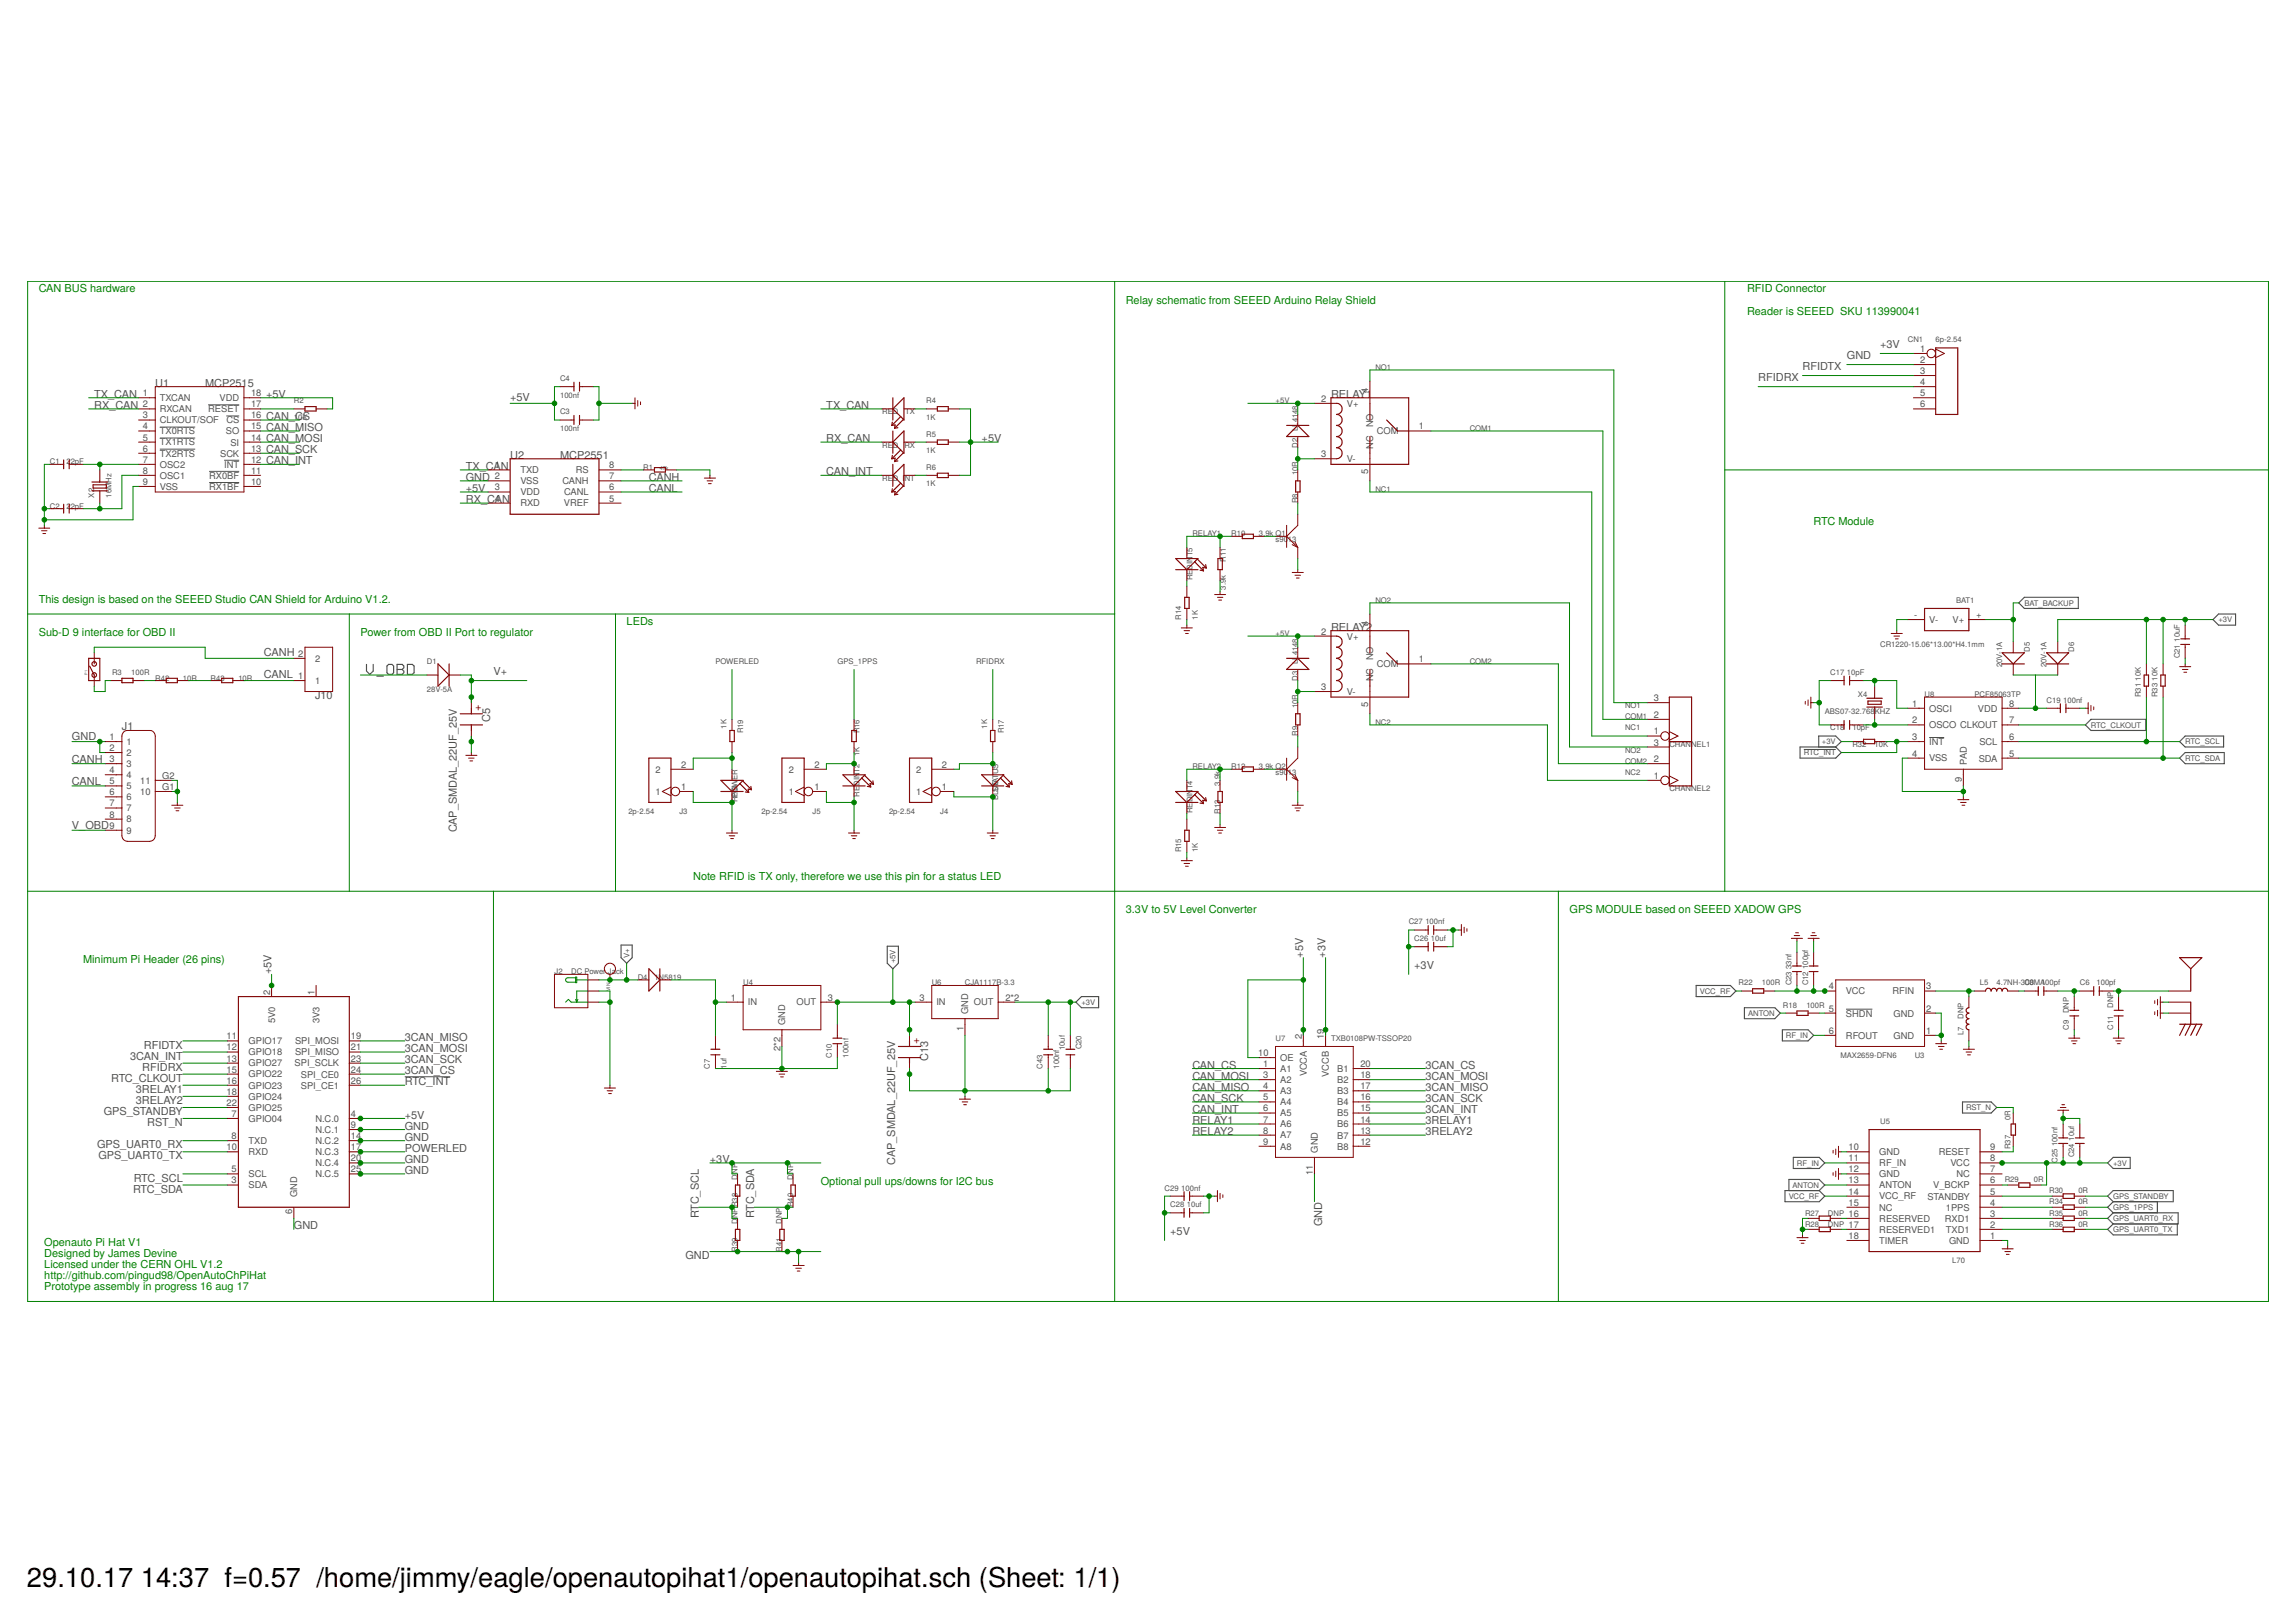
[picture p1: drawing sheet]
<svg xmlns="http://www.w3.org/2000/svg" width="297mm" height="210mm" viewBox="0 0 297 210" stroke-linecap="round" stroke-linejoin="round" font-family="sans-serif">
<defs><g id="words">
<g font-size="3.5">
<text x="3.5" y="205.4">29.10.17</text>
<text x="18.2" y="205.4">14:37 f=0.57 /home/jimmy/eagle/openautopihat1/openautopihat.sch (Sheet: 1/1)</text>
</g>
<g font-size="1.4" fill="#008000">
<text x="5" y="37.8">CAN BUS hardware</text>
<text x="145.7" y="39.3">Relay schematic from SEEED Arduino Relay Shield</text>
<text x="226" y="37.8">RFID Connector</text>
<text x="226" y="40.7">Reader is SEEED SKU 113990041</text>
<text x="234.6" y="68">RTC Module</text>
<text x="5" y="82.3">Sub-D 9 interface for OBD II</text>
<text x="5" y="78">This design is based on the SEEED Studio CAN Shield for Arduino V1.2.</text>
<text x="46.6" y="82.3">Power from OBD II Port to regulator</text>
<text x="81.1" y="80.9">LEDs</text>
<text x="89.7" y="113.9">Note RFID is TX only, therefore we use this pin for a status LED</text>
<text x="145.7" y="118.2">3.3V to 5V Level Converter</text>
<text x="203.1" y="118.2">GPS MODULE based on SEEED XADOW GPS</text>
<text x="10.7" y="124.7">Minimum Pi Header (26 pins)</text>
<text x="106.2" y="153.4">Optional pull ups/downs for I2C bus</text>
<text x="5.7" y="161.2">Openauto Pi Hat V1</text>
<text x="5.7" y="162.7">Designed by James Devine</text>
<text x="5.7" y="164.1">Licensed under the CERN OHL V1.2</text>
<text x="5.7" y="165.6">http://github.com/pingud98/OpenAutoChPiHat</text>
<text x="5.7" y="167">Prototype assembly in progress 16 aug 17</text>
</g>
<g font-size="1.4" fill="#505050">
<text x="233.2" y="47.9">RFIDTX</text>
<text x="238.9" y="46.5">GND</text>
<text x="243.2" y="45">+3V</text>
<text x="12.2" y="51.5">TX_CAN</text>
<text x="12.2" y="52.9">RX_CAN</text>
<text x="20.1" y="50">U1</text>
<text x="26.5" y="50">MCP2515</text>
<text x="34.4" y="51.5">+5V</text>
<text x="66" y="51.9">+5V</text>
<text x="106.9" y="52.9">TX_CAN</text>
<text x="172.2" y="51.5">RELAY1</text>
<text x="227.5" y="49.3">RFIDRX</text>
<text x="34.4" y="54.3">CAN_CS</text>
<text x="34.4" y="57.2">CAN_MOSI</text>
<text x="34.4" y="55.8">CAN_MISO</text>
<text x="34.4" y="58.7">CAN_SCK</text>
<text x="66" y="59.4">U2</text>
<text x="72.5" y="59.4">MCP2551</text>
<text x="106.9" y="57.2">RX_CAN</text>
<text x="127" y="57.2">+5V</text>
<text x="34.4" y="60.1">CAN_INT</text>
<text x="60.3" y="62.2">GND</text>
<text x="60.3" y="60.8">TX_CAN</text>
<text x="60.3" y="65.1">RX_CAN</text>
<text x="60.3" y="63.7">+5V</text>
<text x="83.9" y="62.2">CANH</text>
<text x="83.9" y="63.7">CANL</text>
<text x="106.9" y="61.5">CAN_INT</text>
<text x="172.2" y="81.6">RELAY2</text>
<text x="34.1" y="84.9">CANH</text>
<text x="34.1" y="87.8">CANL</text>
<text x="63.8" y="87.3">V+</text>
<text x="9.3" y="95.8">GND</text>
<text x="15.8" y="94.5">J1</text>
<text x="40.8" y="90.5">J10</text>
<text x="63.4" y="93.5" transform="rotate(-90 63.4 93.5)">C5</text>
<text x="9.3" y="98.7">CANH</text>
<text x="9.3" y="101.6">CANL</text>
<text x="9.3" y="107.3">V_OBD</text>
<text x="59.1" y="107.7" transform="rotate(-90 59.1 107.7)">CAP_SMDAL_22UF_25V</text>
<text x="168.6" y="123.9" transform="rotate(-90 168.6 123.9)">+5V</text>
<text x="171.5" y="123.9" transform="rotate(-90 171.5 123.9)">+3V</text>
<text x="183" y="125.4">+3V</text>
<text x="35.1" y="126.1" transform="rotate(-90 35.1 126.1)">+5V</text>
<text x="16.8" y="137.1">3CAN_INT</text>
<text x="18.6" y="135.7">RFIDTX</text>
<text x="52.4" y="136.1">3CAN_MOSI</text>
<text x="52.4" y="134.7">3CAN_MISO</text>
<text x="52.4" y="137.6">3CAN_SCK</text>
<text x="120.1" y="137.3" transform="rotate(-90 120.1 137.3)">C13</text>
<text x="14.4" y="140">RTC_CLKOUT</text>
<text x="17.6" y="141.4">3RELAY1</text>
<text x="17.6" y="142.9">3RELAY2</text>
<text x="18.4" y="138.6">RFIDRX</text>
<text x="52.4" y="140.4">RTC_INT</text>
<text x="52.4" y="139">3CAN_CS</text>
<text x="154.3" y="138.3">CAN_CS</text>
<text x="154.3" y="139.7">CAN_MOSI</text>
<text x="154.3" y="141.2">CAN_MISO</text>
<text x="154.3" y="142.6">CAN_SCK</text>
<text x="184.4" y="138.3">3CAN_CS</text>
<text x="184.4" y="139.7">3CAN_MOSI</text>
<text x="184.4" y="141.2">3CAN_MISO</text>
<text x="184.4" y="142.6">3CAN_SCK</text>
<text x="12.6" y="148.6">GPS_UART0_RX</text>
<text x="13.4" y="144.3">GPS_STANDBY</text>
<text x="19.1" y="145.7">RST_N</text>
<text x="52.4" y="146.2">GND</text>
<text x="52.4" y="147.6">GND</text>
<text x="52.4" y="144.7">+5V</text>
<text x="52.4" y="149.1">POWERLED</text>
<text x="154.3" y="144">CAN_INT</text>
<text x="154.3" y="145.5">RELAY1</text>
<text x="154.3" y="146.9">RELAY2</text>
<text x="184.4" y="144">3CAN_INT</text>
<text x="184.4" y="145.5">3RELAY1</text>
<text x="184.4" y="146.9">3RELAY2</text>
<text x="12.7" y="150">GPS_UART0_TX</text>
<text x="17.2" y="154.4">RTC_SDA</text>
<text x="17.3" y="152.9">RTC_SCL</text>
<text x="52.4" y="150.5">GND</text>
<text x="52.4" y="151.9">GND</text>
<text x="91.8" y="150.5">+3V</text>
<text x="115.8" y="150.8" transform="rotate(-90 115.8 150.8)">CAP_SMDAL_22UF_25V</text>
<text x="38" y="159.1">GND</text>
<text x="90.4" y="157.7" transform="rotate(-90 90.4 157.7)">RTC_SCL</text>
<text x="97.6" y="157.7" transform="rotate(-90 97.6 157.7)">RTC_SDA</text>
<text x="151.4" y="159.8">+5V</text>
<text x="171" y="158.7" transform="rotate(-90 171 158.7)">GND</text>
<text x="88.7" y="163">GND</text>
</g>
<g font-size="1.4" fill="#800000">
<text x="62.3" y="92" transform="rotate(-90 62.3 92)">+</text>
<text x="118.9" y="135.1" transform="rotate(-90 118.9 135.1)">+</text>
</g>
<g font-size="1.2" fill="#505050">
<text x="248.4" y="45.5">1</text>
<text x="248.4" y="47">2</text>
<text x="18.5" y="51.3">1</text>
<text x="18.5" y="52.7">2</text>
<text x="20.7" y="51.9">TXCAN</text>
<text x="20.7" y="53.3">RXCAN</text>
<text x="26.9" y="53.3">RESET</text>
<text x="28.4" y="51.9">VDD</text>
<text x="32.5" y="52.7">17</text>
<text x="32.5" y="51.3">18</text>
<text x="170.9" y="52">2</text>
<text x="174.2" y="52.6">V+</text>
<text x="177" y="50.9" transform="rotate(-90 177 50.9)">4</text>
<text x="248.4" y="48.4">3</text>
<text x="248.4" y="49.8">4</text>
<text x="248.4" y="51.3">5</text>
<text x="248.4" y="52.7">6</text>
<text x="18.5" y="54.1">3</text>
<text x="18.5" y="55.6">4</text>
<text x="18.5" y="57">5</text>
<text x="18.5" y="58.4">6</text>
<text x="18.5" y="59.9">7</text>
<text x="20.7" y="54.8">CLKOUT/SOF</text>
<text x="20.7" y="56.2">TX0RTS</text>
<text x="20.7" y="57.6">TX1RTS</text>
<text x="20.7" y="59.1">TX2RTS</text>
<text x="28.5" y="59.1">SCK</text>
<text x="29.2" y="56.2">SO</text>
<text x="29.3" y="54.8">CS</text>
<text x="29.8" y="57.7">SI</text>
<text x="32.5" y="59.9">12</text>
<text x="32.5" y="58.4">13</text>
<text x="32.5" y="57">14</text>
<text x="32.5" y="55.6">15</text>
<text x="32.5" y="54.1">16</text>
<text x="170.9" y="59.2">3</text>
<text x="174.2" y="59.8">V-</text>
<text x="177.7" y="58" transform="rotate(-90 177.7 58)">NC</text>
<text x="177.7" y="55.3" transform="rotate(-90 177.7 55.3)">NO</text>
<text x="178.1" y="56.2">COM</text>
<text x="183.6" y="55.6">1</text>
<text x="18.5" y="61.3">8</text>
<text x="18.5" y="62.8">9</text>
<text x="20.7" y="60.5">OSC2</text>
<text x="20.7" y="62">OSC1</text>
<text x="20.7" y="63.4">VSS</text>
<text x="27.1" y="63.4">RX1BF</text>
<text x="27.1" y="62">RX0BF</text>
<text x="29" y="60.5">INT</text>
<text x="32.5" y="62.8">10</text>
<text x="32.5" y="61.3">11</text>
<text x="64" y="60.6">1</text>
<text x="64" y="62">2</text>
<text x="64" y="63.5">3</text>
<text x="64" y="64.9">4</text>
<text x="67.3" y="61.2">TXD</text>
<text x="67.3" y="62.7">VSS</text>
<text x="67.3" y="64.1">VDD</text>
<text x="67.3" y="65.5">RXD</text>
<text x="72.8" y="62.7">CANH</text>
<text x="72.9" y="65.5">VREF</text>
<text x="73" y="64.1">CANL</text>
<text x="74.5" y="61.2">RS</text>
<text x="78.8" y="64.9">5</text>
<text x="78.8" y="63.5">6</text>
<text x="78.8" y="62">7</text>
<text x="78.8" y="60.6">8</text>
<text x="177" y="61.4" transform="rotate(-90 177 61.4)">5</text>
<text x="170.9" y="82.1">2</text>
<text x="174.2" y="82.8">V+</text>
<text x="177" y="81" transform="rotate(-90 177 81)">4</text>
<text x="247.7" y="80">-</text>
<text x="249.6" y="80.6">V-</text>
<text x="252.6" y="80.6">V+</text>
<text x="255.6" y="80">+</text>
<text x="38.6" y="87.9">1</text>
<text x="38.6" y="85">2</text>
<text x="40.8" y="88.5">1</text>
<text x="40.8" y="85.6">2</text>
<text x="170.9" y="89.3">3</text>
<text x="174.2" y="89.9">V-</text>
<text x="177.7" y="88.2" transform="rotate(-90 177.7 88.2)">NC</text>
<text x="177.7" y="85.4" transform="rotate(-90 177.7 85.4)">NO</text>
<text x="178.1" y="86.4">COM</text>
<text x="183.6" y="85.7">1</text>
<text x="14.2" y="95.8">1</text>
<text x="177" y="91.5" transform="rotate(-90 177 91.5)">5</text>
<text x="214" y="95">1</text>
<text x="214" y="92.9">2</text>
<text x="214" y="90.7">3</text>
<text x="247.4" y="91.5">1</text>
<text x="247.4" y="93.6">2</text>
<text x="247.4" y="95.8">3</text>
<text x="249.6" y="92.1">OSCI</text>
<text x="249.6" y="94.2">OSCO CLKOUT</text>
<text x="255.9" y="92.1">VDD</text>
<text x="259.9" y="95.8">6</text>
<text x="259.9" y="93.6">7</text>
<text x="259.9" y="91.5">8</text>
<text x="14.2" y="97.2">2</text>
<text x="14.2" y="98.6">3</text>
<text x="14.2" y="100.1">4</text>
<text x="14.2" y="101.5">5</text>
<text x="16.4" y="96.4">1</text>
<text x="16.4" y="97.8">2</text>
<text x="16.4" y="99.3">3</text>
<text x="16.4" y="100.7">4</text>
<text x="18.1" y="101.4">11</text>
<text x="21" y="100.8">G2</text>
<text x="84.8" y="100">2</text>
<text x="88.1" y="99.3">2</text>
<text x="102" y="100">2</text>
<text x="105.4" y="99.3">2</text>
<text x="118.5" y="100">2</text>
<text x="121.9" y="99.3">2</text>
<text x="214" y="100.8">1</text>
<text x="214" y="98.6">2</text>
<text x="214" y="96.5">3</text>
<text x="247.4" y="97.9">4</text>
<text x="249.6" y="96.4">INT</text>
<text x="249.6" y="98.5">VSS</text>
<text x="253.8" y="101.1" transform="rotate(-90 253.8 101.1)">9</text>
<text x="254.4" y="98.9" transform="rotate(-90 254.4 98.9)">PAD</text>
<text x="256" y="98.5">SDA</text>
<text x="256.1" y="96.4">SCL</text>
<text x="259.9" y="97.9">5</text>
<text x="14.2" y="102.9">6</text>
<text x="14.2" y="104.4">7</text>
<text x="14.2" y="105.8">8</text>
<text x="14.2" y="107.2">9</text>
<text x="16.4" y="102.1">5</text>
<text x="16.4" y="103.6">6</text>
<text x="16.4" y="105">7</text>
<text x="16.4" y="106.4">8</text>
<text x="16.4" y="107.9">9</text>
<text x="18.1" y="102.9">10</text>
<text x="21" y="102.2">G1</text>
<text x="84.8" y="102.9">1</text>
<text x="88.1" y="102.2">1</text>
<text x="102" y="102.9">1</text>
<text x="105.4" y="102.2">1</text>
<text x="118.5" y="102.9">1</text>
<text x="121.9" y="102.2">1</text>
<text x="34.9" y="128.8" transform="rotate(-90 34.9 128.8)">2</text>
<text x="40.7" y="128.8" transform="rotate(-90 40.7 128.8)">1</text>
<text x="94.5" y="129.5">1</text>
<text x="96.7" y="130.1">IN</text>
<text x="103" y="130.1">OUT</text>
<text x="107.1" y="129.5">3</text>
<text x="118.9" y="129.5">3</text>
<text x="121.1" y="130.1">IN</text>
<text x="125.3" y="131.2" transform="rotate(-90 125.3 131.2)">GND</text>
<text x="126" y="130.1">OUT</text>
<text x="130.1" y="129.5">2*2</text>
<text x="236.6" y="128">4</text>
<text x="236.6" y="130.9">5</text>
<text x="238.8" y="128.7">VCC</text>
<text x="238.8" y="131.5">SHDN</text>
<text x="244.8" y="128.7">RFIN</text>
<text x="245" y="131.6">GND</text>
<text x="249.2" y="130.9">2</text>
<text x="249.2" y="128">3</text>
<text x="29.3" y="134.5">11</text>
<text x="29.3" y="135.9">12</text>
<text x="29.3" y="137.4">13</text>
<text x="32.2" y="135.1">GPIO17</text>
<text x="32.2" y="136.6">GPIO18</text>
<text x="35.6" y="132.4" transform="rotate(-90 35.6 132.4)">5V0</text>
<text x="38.2" y="135.1">SPI_MOSI</text>
<text x="38.2" y="136.6">SPI_MISO</text>
<text x="41.3" y="132.4" transform="rotate(-90 41.3 132.4)">3V3</text>
<text x="45.4" y="134.5">19</text>
<text x="45.4" y="135.9">21</text>
<text x="45.4" y="137.4">23</text>
<text x="101" y="136" transform="rotate(-90 101 136)">2*2</text>
<text x="101.6" y="132.7" transform="rotate(-90 101.6 132.7)">GND</text>
<text x="124.6" y="133.4" transform="rotate(-90 124.6 133.4)">1</text>
<text x="162.8" y="136.7">10</text>
<text x="165.6" y="137.3">OE</text>
<text x="168.4" y="134.5" transform="rotate(-90 168.4 134.5)">2</text>
<text x="171.3" y="134.5" transform="rotate(-90 171.3 134.5)">19</text>
<text x="236.6" y="133.8">6</text>
<text x="238.8" y="134.4">RFOUT</text>
<text x="245" y="134.4">GND</text>
<text x="249.2" y="133.8">1</text>
<text x="29.3" y="138.8">15</text>
<text x="29.3" y="140.2">16</text>
<text x="29.3" y="141.7">18</text>
<text x="29.3" y="143.1">22</text>
<text x="32.2" y="138">GPIO27</text>
<text x="32.2" y="139.4">GPIO22</text>
<text x="32.2" y="140.9">GPIO23</text>
<text x="32.2" y="142.3">GPIO24</text>
<text x="32.2" y="143.7">GPIO25</text>
<text x="38.1" y="138">SPI_SCLK</text>
<text x="38.9" y="139.4">SPI_CE0</text>
<text x="38.9" y="140.9">SPI_CE1</text>
<text x="45.4" y="138.8">24</text>
<text x="45.4" y="140.2">26</text>
<text x="163.4" y="138.1">1</text>
<text x="163.4" y="139.5">3</text>
<text x="163.4" y="141">4</text>
<text x="163.4" y="142.4">5</text>
<text x="163.4" y="143.8">6</text>
<text x="165.6" y="138.7">A1</text>
<text x="165.6" y="140.2">A2</text>
<text x="165.6" y="141.6">A3</text>
<text x="165.6" y="143">A4</text>
<text x="169.1" y="139.3" transform="rotate(-90 169.1 139.3)">VCCA</text>
<text x="171.9" y="139.3" transform="rotate(-90 171.9 139.3)">VCCB</text>
<text x="173" y="143">B4</text>
<text x="173" y="141.6">B3</text>
<text x="173" y="140.2">B2</text>
<text x="173" y="138.7">B1</text>
<text x="176" y="143.8">15</text>
<text x="176" y="142.4">16</text>
<text x="176" y="141">17</text>
<text x="176" y="139.5">18</text>
<text x="176" y="138.1">20</text>
<text x="29.3" y="148.9">10</text>
<text x="30" y="144.5">7</text>
<text x="30" y="147.4">8</text>
<text x="32.2" y="145.2">GPIO04</text>
<text x="32.2" y="148">TXD</text>
<text x="32.2" y="149.5">RXD</text>
<text x="40.8" y="145.2">N.C.0</text>
<text x="40.8" y="146.6">N.C.1</text>
<text x="40.8" y="148.1">N.C.2</text>
<text x="40.8" y="149.5">N.C.3</text>
<text x="45.4" y="144.5">4</text>
<text x="45.4" y="146">9</text>
<text x="45.4" y="147.4">14</text>
<text x="45.4" y="148.9">17</text>
<text x="163.4" y="145.3">7</text>
<text x="163.4" y="146.7">8</text>
<text x="163.4" y="148.1">9</text>
<text x="165.6" y="144.5">A5</text>
<text x="165.6" y="145.9">A6</text>
<text x="165.6" y="147.3">A7</text>
<text x="165.6" y="148.8">A8</text>
<text x="170.5" y="149.2" transform="rotate(-90 170.5 149.2)">GND</text>
<text x="173" y="148.8">B8</text>
<text x="173" y="147.3">B7</text>
<text x="173" y="145.9">B6</text>
<text x="173" y="144.5">B5</text>
<text x="176" y="148.1">12</text>
<text x="176" y="146.7">13</text>
<text x="176" y="145.3">14</text>
<text x="239.2" y="148.9">10</text>
<text x="243.1" y="149.5">GND</text>
<text x="250.8" y="149.5">RESET</text>
<text x="257.5" y="148.9">9</text>
<text x="30" y="153.2">3</text>
<text x="30" y="151.7">5</text>
<text x="32.2" y="153.8">SDA</text>
<text x="32.2" y="152.4">SCL</text>
<text x="38.4" y="154.9" transform="rotate(-90 38.4 154.9)">GND</text>
<text x="40.8" y="150.9">N.C.4</text>
<text x="40.8" y="152.4">N.C.5</text>
<text x="45.4" y="150.3">20</text>
<text x="45.4" y="151.7">25</text>
<text x="169.8" y="152" transform="rotate(-90 169.8 152)">11</text>
<text x="239.2" y="154.6">14</text>
<text x="239.2" y="150.3">11</text>
<text x="239.2" y="151.7">12</text>
<text x="239.2" y="153.2">13</text>
<text x="243.1" y="155.2">VCC_RF</text>
<text x="243.1" y="150.9">RF_IN</text>
<text x="243.1" y="152.4">GND</text>
<text x="243.1" y="153.8">ANTON</text>
<text x="249.4" y="155.2">STANDBY</text>
<text x="250.1" y="153.8">V_BCKP</text>
<text x="252.3" y="150.9">VCC</text>
<text x="253.1" y="152.4">NC</text>
<text x="257.5" y="150.3">8</text>
<text x="257.5" y="153.2">6</text>
<text x="257.5" y="154.6">5</text>
<text x="257.5" y="151.7">7</text>
<text x="37.8" y="157.1" transform="rotate(-90 37.8 157.1)">6</text>
<text x="239.2" y="160.3">18</text>
<text x="239.2" y="157.5">16</text>
<text x="239.2" y="158.9">17</text>
<text x="239.2" y="156">15</text>
<text x="243.1" y="161">TIMER</text>
<text x="243.1" y="158.1">RESERVED</text>
<text x="243.1" y="159.5">RESERVED1</text>
<text x="243.1" y="156.7">NC</text>
<text x="251.6" y="158.1">RXD1</text>
<text x="251.7" y="159.5">TXD1</text>
<text x="251.7" y="156.7">1PPS</text>
<text x="252.1" y="161">GND</text>
<text x="257.5" y="160.3">1</text>
<text x="257.5" y="158.9">2</text>
<text x="257.5" y="157.5">3</text>
<text x="257.5" y="156">4</text>
</g>
<g font-size="1" fill="#505050">
<text x="177.9" y="47.9">NO1</text>
<text x="246.8" y="44.3">CN1</text>
<text x="250.4" y="44.3">6p-2.54</text>
<text x="38" y="52.2">R2</text>
<text x="72.5" y="51.5">100nf</text>
<text x="72.5" y="53.6">C3</text>
<text x="72.5" y="49.3">C4</text>
<text x="114.1" y="53.6">RE</text>
<text x="115.5" y="53.6">D</text>
<text x="117.1" y="53.6">TX</text>
<text x="119.8" y="52.2">R4</text>
<text x="165" y="52.2">+5V</text>
<text x="38" y="54.3">10K</text>
<text x="72.5" y="55.8">100nf</text>
<text x="114.1" y="57.9">RE</text>
<text x="115.5" y="57.9">D</text>
<text x="117" y="57.9">RX</text>
<text x="119.8" y="54.3">1K</text>
<text x="119.8" y="58.7">1K</text>
<text x="119.8" y="56.5">R5</text>
<text x="167.9" y="57.9" transform="rotate(-90 167.9 57.9)">D2</text>
<text x="167.9" y="55.8" transform="rotate(-90 167.9 55.8)">LL4148</text>
<text x="190.1" y="55.8">COM1</text>
<text x="6.4" y="60.1">C1</text>
<text x="6.4" y="65.8">C2</text>
<text x="8.6" y="60.1">22pF</text>
<text x="8.6" y="65.8">22pF</text>
<text x="12.2" y="64.4" transform="rotate(-90 12.2 64.4)">X2</text>
<text x="14.4" y="64.4" transform="rotate(-90 14.4 64.4)">16MHz</text>
<text x="83.2" y="60.8">R1</text>
<text x="114.1" y="62.2">RE</text>
<text x="115.5" y="62.2">D I</text>
<text x="117.1" y="62.2">NT</text>
<text x="119.8" y="63">1K</text>
<text x="119.8" y="60.8">R6</text>
<text x="167.9" y="65.1" transform="rotate(-90 167.9 65.1)">R8</text>
<text x="167.9" y="61.5" transform="rotate(-90 167.9 61.5)">10R</text>
<text x="177.9" y="63.7">NC1</text>
<text x="154.3" y="69.4">RELAY1</text>
<text x="159.3" y="69.4">R10</text>
<text x="162.9" y="69.4">3.9k Q1</text>
<text x="165" y="70.1">s9013</text>
<text x="154.3" y="75.1" transform="rotate(-90 154.3 75.1)">RE</text>
<text x="154.3" y="73.7" transform="rotate(-90 154.3 73.7)">DIN</text>
<text x="154.3" y="72" transform="rotate(-90 154.3 72)">T5</text>
<text x="158.6" y="76.3" transform="rotate(-90 158.6 76.3)">3.9k</text>
<text x="158.6" y="72.7" transform="rotate(-90 158.6 72.7)">R11</text>
<text x="152.8" y="80.2" transform="rotate(-90 152.8 80.2)">R14</text>
<text x="155" y="80.2" transform="rotate(-90 155 80.2)">1K</text>
<text x="165" y="82.3">+5V</text>
<text x="177.9" y="78">NO2</text>
<text x="243.2" y="83.8">CR1220-15.06*13.00*H4.1mm</text>
<text x="253.1" y="78">BAT1</text>
<text x="261.9" y="78.4">BAT_BACKUP</text>
<text x="282" y="83" transform="rotate(-90 282 83)">10uF</text>
<text x="287" y="80.5">+3V</text>
<text x="14.5" y="87.4">R3</text>
<text x="17" y="87.4">100R</text>
<text x="20.1" y="88.1">R42</text>
<text x="23.7" y="88.1">10R</text>
<text x="27.3" y="88.1">R43</text>
<text x="30.8" y="88.1">10R</text>
<text x="55.2" y="89.5">28V-5A</text>
<text x="55.2" y="85.9">D1</text>
<text x="92.6" y="85.9">POWERLED</text>
<text x="108.3" y="85.9">GPS_1PPS</text>
<text x="126.3" y="85.9">RFIDRX</text>
<text x="167.9" y="88.1" transform="rotate(-90 167.9 88.1)">D3</text>
<text x="167.9" y="85.9" transform="rotate(-90 167.9 85.9)">LL4148</text>
<text x="190.1" y="85.9">COM2</text>
<text x="236.8" y="87.3">C17</text>
<text x="238.9" y="87.3">10pF</text>
<text x="259" y="86.3" transform="rotate(-90 259 86.3)">2</text>
<text x="259" y="85.8" transform="rotate(-90 259 85.8)">0V-</text>
<text x="259" y="84.3" transform="rotate(-90 259 84.3)">1A</text>
<text x="262.6" y="84.3" transform="rotate(-90 262.6 84.3)">D5</text>
<text x="264.8" y="86.3" transform="rotate(-90 264.8 86.3)">20V-1A</text>
<text x="268.4" y="84.3" transform="rotate(-90 268.4 84.3)">D6</text>
<text x="277" y="88.1" transform="rotate(-90 277 88.1)">10K</text>
<text x="279.1" y="88.1" transform="rotate(-90 279.1 88.1)">10K</text>
<text x="282" y="85.2" transform="rotate(-90 282 85.2)">C21</text>
<text x="94" y="94.3" transform="rotate(-90 94 94.3)">1K</text>
<text x="96.1" y="94.9" transform="rotate(-90 96.1 94.9)">R19</text>
<text x="111.2" y="94.9" transform="rotate(-90 111.2 94.9)">R16</text>
<text x="127.7" y="94.3" transform="rotate(-90 127.7 94.3)">1K</text>
<text x="129.9" y="94.9" transform="rotate(-90 129.9 94.9)">R17</text>
<text x="167.9" y="95.2" transform="rotate(-90 167.9 95.2)">R9</text>
<text x="167.9" y="91.7" transform="rotate(-90 167.9 91.7)">10R</text>
<text x="177.9" y="93.8">NC2</text>
<text x="210.2" y="93.1">COM1</text>
<text x="210.2" y="91.7">NO1</text>
<text x="210.2" y="94.5">NC1</text>
<text x="236.1" y="92.4">ABS07-32.768KHZ</text>
<text x="236.8" y="94.5">C18</text>
<text x="239.7" y="94.5">10pF</text>
<text x="240.4" y="90.2">X4</text>
<text x="249" y="90.2">U8</text>
<text x="255.4" y="90.2">PCF85063TP</text>
<text x="264.8" y="90.9">C19</text>
<text x="266.9" y="90.9">100nf</text>
<text x="270.5" y="94.2">RTC_CLKOUT</text>
<text x="277" y="90.2" transform="rotate(-90 277 90.2)">R31</text>
<text x="279.1" y="90.2" transform="rotate(-90 279.1 90.2)">R33</text>
<text x="95.4" y="100.9" transform="rotate(-90 95.4 100.9)">ER</text>
<text x="111.2" y="101.7" transform="rotate(-90 111.2 101.7)">DIN</text>
<text x="111.2" y="100" transform="rotate(-90 111.2 100)">T2</text>
<text x="111.2" y="97.9" transform="rotate(-90 111.2 97.9)">1K</text>
<text x="129.1" y="100.2" transform="rotate(-90 129.1 100.2)">US</text>
<text x="154.3" y="99.5">RELAY2</text>
<text x="157.8" y="101.7" transform="rotate(-90 157.8 101.7)">3.9k</text>
<text x="159.3" y="99.5">R12</text>
<text x="162.9" y="99.5">3.9k Q2</text>
<text x="165" y="100.3">s9013</text>
<text x="210.2" y="98.8">COM2</text>
<text x="210.2" y="97.4">NO2</text>
<text x="210.2" y="100.3">NC2</text>
<text x="216" y="96.7">CHANNEL1</text>
<text x="233.4" y="97.8">RTC_INT</text>
<text x="235.7" y="96.3">+3V</text>
<text x="239.7" y="96.7">R32</text>
<text x="242.5" y="96.7">10K</text>
<text x="282.7" y="98.5">RTC_SDA</text>
<text x="282.7" y="96.3">RTC_SCL</text>
<text x="81.3" y="105.3">2p-2.54</text>
<text x="87.9" y="105.3">J3</text>
<text x="95.4" y="103.8" transform="rotate(-90 95.4 103.8)">RPOW</text>
<text x="95.4" y="103.1" transform="rotate(-90 95.4 103.1)">E</text>
<text x="95.4" y="102.4" transform="rotate(-90 95.4 102.4)">D</text>
<text x="98.5" y="105.3">2p-2.54</text>
<text x="105.1" y="105.3">J5</text>
<text x="111.2" y="103.1" transform="rotate(-90 111.2 103.1)">RE</text>
<text x="115" y="105.3">2p-2.54</text>
<text x="121.6" y="105.3">J4</text>
<text x="129.1" y="103.5" transform="rotate(-90 129.1 103.5)">BLSTEAT</text>
<text x="129.1" y="102.4" transform="rotate(-90 129.1 102.4)">U</text>
<text x="154.3" y="105.2" transform="rotate(-90 154.3 105.2)">REDIN</text>
<text x="154.3" y="102.1" transform="rotate(-90 154.3 102.1)">T4</text>
<text x="157.8" y="105.3" transform="rotate(-90 157.8 105.3)">R13</text>
<text x="216" y="102.4">CHANNEL2</text>
<text x="152.8" y="110.3" transform="rotate(-90 152.8 110.3)">R15</text>
<text x="155" y="110.3" transform="rotate(-90 155 110.3)">1K</text>
<text x="182.2" y="119.6">C27</text>
<text x="184.4" y="119.6">100nf</text>
<text x="81.4" y="123.9" transform="rotate(-90 81.4 123.9)">V+</text>
<text x="115.9" y="124.7" transform="rotate(-90 115.9 124.7)">+5V</text>
<text x="183" y="121.8">C26</text>
<text x="185.1" y="121.8">10uf</text>
<text x="231.8" y="125.4" transform="rotate(-90 231.8 125.4)">33nf</text>
<text x="233.9" y="125.4" transform="rotate(-90 233.9 125.4)">100pf</text>
<text x="71.7" y="126.1">J2</text>
<text x="73.9" y="126.1">DC P</text>
<text x="76.2" y="126.1">ower Jack</text>
<text x="82.5" y="126.8">D4</text>
<text x="84.7" y="126.8">1N5819</text>
<text x="96.1" y="127.5">U4</text>
<text x="120.5" y="127.5">U6</text>
<text x="124.8" y="127.5">CJA1117B-3.3</text>
<text x="139.9" y="130">+3V</text>
<text x="219.9" y="128.6">VCC_RF</text>
<text x="224.9" y="127.5">R22</text>
<text x="226.2" y="131.5">ANTON</text>
<text x="228" y="127.5">100R</text>
<text x="230.7" y="130.4">R18</text>
<text x="231.8" y="127.5" transform="rotate(-90 231.8 127.5)">C23</text>
<text x="233.7" y="130.4">100R</text>
<text x="233.9" y="127.5" transform="rotate(-90 233.9 127.5)">C12</text>
<text x="254" y="131.8" transform="rotate(-90 254 131.8)">DNP</text>
<text x="256.2" y="127.5">L5</text>
<text x="258.3" y="127.5">4.7NH-3C8</text>
<text x="262" y="127.5">00MA00pf</text>
<text x="264" y="127.5">1</text>
<text x="267.6" y="131.1" transform="rotate(-90 267.6 131.1)">DNP</text>
<text x="269.1" y="127.5">C6</text>
<text x="271.2" y="127.5">100pf</text>
<text x="273.4" y="130.4" transform="rotate(-90 273.4 130.4)">DNP</text>
<text x="107.6" y="136.9" transform="rotate(-90 107.6 136.9)">C10</text>
<text x="109.8" y="136.9" transform="rotate(-90 109.8 136.9)">100nf</text>
<text x="137.8" y="135.9" transform="rotate(-90 137.8 135.9)">10uf</text>
<text x="139.9" y="135.8" transform="rotate(-90 139.9 135.8)">C20</text>
<text x="165" y="134.7">U7</text>
<text x="172.2" y="134.7">TXB0108PW-TSSOP20</text>
<text x="231" y="134.3">RF_IN</text>
<text x="238.1" y="136.9">MAX2659-DFN6</text>
<text x="247.7" y="136.9">U3</text>
<text x="254" y="134" transform="rotate(-90 254 134)">L7</text>
<text x="267.6" y="133.3" transform="rotate(-90 267.6 133.3)">C9</text>
<text x="273.4" y="133.3" transform="rotate(-90 273.4 133.3)">C11</text>
<text x="91.8" y="138.3" transform="rotate(-90 91.8 138.3)">C7</text>
<text x="94" y="138.3" transform="rotate(-90 94 138.3)">1uf</text>
<text x="134.9" y="138.3" transform="rotate(-90 134.9 138.3)">C43</text>
<text x="137" y="138.3" transform="rotate(-90 137 138.3)">100nf</text>
<text x="254.4" y="143.7">RST_N</text>
<text x="243.2" y="145.5">U5</text>
<text x="260.1" y="148.7" transform="rotate(-90 260.1 148.7)">R37</text>
<text x="260.1" y="144.9" transform="rotate(-90 260.1 144.9)">0R</text>
<text x="266.2" y="148.3" transform="rotate(-90 266.2 148.3)">100nf</text>
<text x="268.4" y="149.8" transform="rotate(-90 268.4 149.8)">C24</text>
<text x="268.4" y="147.6" transform="rotate(-90 268.4 147.6)">10uf</text>
<text x="95.4" y="152.6" transform="rotate(-90 95.4 152.6)">DNP</text>
<text x="102.6" y="152.6" transform="rotate(-90 102.6 152.6)">DNP</text>
<text x="150.7" y="154.1">C29</text>
<text x="152.8" y="154.1">100nf</text>
<text x="231.4" y="155.2">VCC_RF</text>
<text x="231.9" y="153.7">ANTON</text>
<text x="232.5" y="150.8">RF_IN</text>
<text x="259.4" y="153">R29</text>
<text x="263.1" y="153">0R</text>
<text x="265.1" y="154.4">R30</text>
<text x="265.1" y="155.9">R34</text>
<text x="266.2" y="150.5" transform="rotate(-90 266.2 150.5)">C25</text>
<text x="268.9" y="154.4">0R</text>
<text x="268.9" y="155.9">0R</text>
<text x="273.4" y="150.8">+3V</text>
<text x="273.4" y="155.2">GPS_STANDBY</text>
<text x="95.4" y="162" transform="rotate(-90 95.4 162)">R39</text>
<text x="95.4" y="158.4" transform="rotate(-90 95.4 158.4)">DNPR38</text>
<text x="101.2" y="162" transform="rotate(-90 101.2 162)">R41</text>
<text x="101.2" y="158.4" transform="rotate(-90 101.2 158.4)">DNP</text>
<text x="102.6" y="156.2" transform="rotate(-90 102.6 156.2)">R40</text>
<text x="151.4" y="156.2">C28</text>
<text x="153.5" y="156.2">10uf</text>
<text x="233.5" y="157.3">R27</text>
<text x="233.5" y="158.7">R28</text>
<text x="236.5" y="157.3">DNP</text>
<text x="236.5" y="158.7">DNP</text>
<text x="265.1" y="157.3">R35</text>
<text x="265.1" y="158.7">R36</text>
<text x="268.9" y="157.3">0R</text>
<text x="268.9" y="158.7">0R</text>
<text x="273.4" y="158">GPS_UART0_RX</text>
<text x="273.4" y="159.5">GPS_UART0_TX</text>
<text x="273.4" y="156.6">GPS_1PPS</text>
<text x="252.6" y="163.4">L70</text>
</g>
<text font-size=".7" fill="#505050" x="85.4" y="60.8">47k</text>
<text font-size=".6" fill="#505050" x="78.9" y="128.2" transform="rotate(-90 78.9 128.2)">VIN</text>
<text font-size=".5" fill="#505050" x="11.3" y="87.3" transform="rotate(-90 11.3 87.3)">P1</text>
</g></defs>
<path d="M20.7 55.3h4.6M20.7 56.7h4.6M20.7 58.1h4.6M26.9 52.4h4M29 59.6h1.9M29.3 53.8h1.6M27.1 62.4h3.8M27.1 61h3.8M233.4 97h4.1M249.6 95.4h1.9M52.4 139.3h5.9M238.8 130.6h3.4" fill="none" stroke="#505050" stroke-width=".13"/>
<g fill="none" stroke="#505050" stroke-width=".15">
<path d="M261.2 78l.7-.7h7v1.4h-7zM47.4 86v.8l.4 .5 .5-.5v-.8M48.7 87.5h.9M50.3 86h.4l.2 .2v.9l-.2 .2h-.4l-.2-.2v-.9zM51.4 86h.6l.2 .2v.2l-.2 .2 .2 .2v.3l-.2 .2h-.6zM51.4 86.6h.6M52.7 86h.6l.3 .2v.9l-.3 .2h-.6zM232.9 96.7h4.6l.7 .7-.7 .7h-4.6zM235.3 96.7v-1.5h2.2l.7 .8-.7 .7M270.5 93.1h7.1v1.4h-7.1l-.7-.7zM282 98.1l.7-.7h5.1v1.4h-5.1zM282 96l.7-.8h5v1.5h-5z"/>
<path d="M286.3 80.2l.7-.7h2.2v1.4h-2.2zM80.3 122.3h1.5v1.6l-.7 .8-.8-.8zM114.8 122.4h1.4v2.3l-.7 .7-.7-.7zM139.2 129.7l.7-.7h2.2v1.4h-2.2zM219.4 127.5h4.5l.7 .7-.7 .8h-4.5zM225.7 130.4h3.9l.7 .7-.7 .7h-3.9zM230.6 133.3h3.3l.7 .7-.7 .7h-3.3zM230.9 154.1h4.5l.7 .7-.7 .7h-4.5zM231.4 154.1v-1.5h4l.7 .8-.7 .7M232 149.8h3.4l.7 .7-.7 .7h-3.4zM253.9 142.6h3.7l.7 .7-.7 .7h-3.7zM273.4 149.8h2.2v1.4h-2.2l-.7-.7z"/>
<path d="M273.4 157l-.7 .7 .7 .7M273.4 157h8.4v1.4h-8.4M273.4 158.4l-.7 .7 .7 .7h8.3v-1.4M273.4 154.1h7.8v1.4h-7.8l-.7-.7zM273.4 155.5l-.7 .7 .7 .8M279.1 155.5v1.5"/>
</g>
<g fill="none" stroke="#800000" stroke-width=".15">
<path d="M8.2 59.5v1.2M9 59.5v1.2M39.5 52.6h1.4v.6h-1.4zM66 59.4h11.5v7.1h-11.5zM74.3 49.5v1.1M74.3 53.8v1.1M75 49.5v1.1M75 53.8v1.1M115.4 55.1l.4-.1-.1 .4M115.4 59.4l.4-.1-.1 .4M115.4 54.6v.5M115.4 58.9v.5"/>
<path d="M115.5 51.5v2.9M115.5 55.8v2.9M116.2 55.4h-.5M116.2 59.6l-.5 .1M116.5 53.9l-1-1 1.4-1.4v2.9v-.1M116.5 53.9l.4 .4M116.5 53.9l-1.1 1.2M116.5 58.2l-1.1 1.2M116.9 54.3l-1.2 1.1M116.9 58.6l-1.2 1.1M116.9 55.8v2.9l-1.4-1.5zM121.3 52.6h1.4v.6h-1.4z"/>
<path d="M121.3 56.9h1.4v.6h-1.4zM166.5 55.1h2.8M167.9 55.1l1.4 1.4h-2.8zM172.2 51.5h10v8.6h-10zM172.9 52.2a.72 .72 0 0 1 .7 .7 .72 .72 0 0 1-.7 .7 .71 .71 0 0 1 .7 .7 .71 .71 0 0 1-.7 .8 .72 .72 0 0 1 .7 .7 .72 .72 0 0 1-.7 .7 .72 .72 0 0 1 .7 .7 .72 .72 0 0 1-.7 .7 .72 .72 0 0 1 .7 .8 .72 .72 0 0 1-.7 .7M177.2 52.2v2.2M177.2 56.5v2.2M179.4 54.4l1.4 1.4h1.4M250.4 45h2.9v8.6h-2.9zM8.2 65.3v1.1M9 65.3v1.1M11.9 62.4h2"/>
<path d="M11.9 63.5h2M12 62.7h1.8v.5h-1.8zM84.7 60.5h1.4v.6h-1.4zM115.4 63.7l.4-.1-.1 .4M115.4 63.2v.5M115.5 61.5l1.4-1.4v2.8zM115.5 60.1v2.8M116.2 64h-.5M116.5 62.5l-1.1 1.2M116.9 62.9l-1.2 1.1M121.3 61.2h1.4v.6h-1.4zM152.1 73.7h2.9"/>
<path d="M153.3 77.3h.5v1.4h-.5zM154.6 72.7l1.1 1.2M154.9 72.3h.1h-2.9l1.4 1.4 1.1-1M154.9 72.3l-.3 .4M154.9 72.3l1.2 1.2M155.3 73.8l.4 .1M156 73.1l.1 .4M156.1 73.5l-.5-.1 .1 .5M157.6 72.3h.5v1.4h-.5zM160.7 69.1h1.5v.6h-1.5zM167.6 62.2h.6v1.5h-.6zM249 78.7h5.7v2.9h-5.7z"/>
<path d="M11.5 85.2h1.4v2.9h-1.4zM11.6 86.2l.6 1.2M15.8 87.8h1.4v.5h-1.4zM21.5 87.8h1.4v.5h-1.4zM28.7 87.8h1.4v.5h-1.4zM56.7 85.9l1.4 1.5-1.4 1.4zM58.1 85.9v2.9M59.5 92.4h2.9M59.5 93.8h2.9M61 91.7v.7M61 93.8v.7M83.9 98.1h2.9v5.7h-2.9z"/>
<path d="M94.4 94.5h.6v1.5h-.6zM101.2 98.1h2.8v5.7h-2.8zM110.2 94.5h.6v1.5h-.6zM117.7 98.1h2.8v5.7h-2.8zM128.1 94.5h.6v1.5h-.6zM160.7 99.3h1.5v.5h-1.5zM166.5 85.2h2.8M167.6 92.4h.6v1.4h-.6zM167.9 85.2l1.4 1.4h-2.8zM172.2 81.6h10v8.6h-10zM172.9 82.3a.72 .72 0 0 1 .7 .7 .72 .72 0 0 1-.7 .8 .72 .72 0 0 1 .7 .7 .72 .72 0 0 1-.7 .7 .72 .72 0 0 1 .7 .7 .72 .72 0 0 1-.7 .7 .72 .72 0 0 1 .7 .8 .72 .72 0 0 1-.7 .7 .71 .71 0 0 1 .7 .7 .71 .71 0 0 1-.7 .7M177.2 82.3v2.2"/>
<path d="M177.2 86.6v2.2M179.4 84.5l1.4 1.4h1.4M216 90.2h2.8v11.5h-2.8zM216 96h2.8M238.6 87.5v1.1M238.6 93.2v1.2M239.3 87.5v1.1M239.3 93.2v1.2M241.1 95.7h1.4v.5h-1.4zM241.5 90.4h2M241.5 91.5h2M241.7 90.7h1.7v.4h-1.7z"/>
<path d="M259 85.9h2.9M259 84.5h2.9l-1.4 1.4zM264.8 85.9h2.8M264.8 84.5h2.8l-1.4 1.4zM266.6 91.1v1.1M267.3 91.1v1.1M277.4 87.4h.6v1.4h-.6zM279.5 87.4h.6v1.4h-.6zM282.1 83.4h1.2M282.1 82.7h1.2M93.3 102.4h2.8M93.3 101h2.8l-1.4 1.4z"/>
<path d="M95.7 101.4l1.2 1.2M96.1 101l1.1 1.2M96.4 102.5l.5 .1M97.1 101.8l.1 .4M97.2 102.2l-.4-.1 .1 .5M109.1 101.7h2.8M111.5 100.7l1.1 1.1M111.8 100.3h.1h-2.8l1.4 1.4 1-1M111.8 100.3l-.3 .4M111.8 100.3l1.2 1.2M112.2 101.8h.4M112.9 101l.1 .5"/>
<path d="M113 101.5l-.4-.1v.4M127 101.7h2.9M127 100.3h2.9l-1.5 1.4zM129.4 100.7l1.2 1.1M129.8 100.3l1.1 1.2M130.2 101.8h.4M130.9 101v.5M130.9 101.5l-.4-.1 .1 .4M152.1 103.8h2.9M153.3 107.4h.5v1.5h-.5zM154.6 102.8l1.1 1.2M154.9 102.5l.1-.1h-2.9l1.4 1.4 1.1-1"/>
<path d="M154.9 102.5l-.3 .3M154.9 102.5l1.2 1.1M155.3 103.9l.4 .1M156 103.2l.1 .4M156.1 103.6h-.5l.1 .4M157.6 102.4h.5v1.4h-.5zM184.8 119.8v1.1M185.5 119.8v1.1M30.8 129h14.4v27.2h-14.4zM83.9 125.4l1.5 1.4-1.5 1.4zM85.4 125.4v2.8M92 136.5h1.1"/>
<path d="M92 135.8h1.1M107.8 135.1h1.1M107.8 134.3h1.1M116.2 136.9h2.9M116.2 135.4h2.9M117.7 134.7v.7M117.7 136.9v.7M135 136.5h1.2M135 135.8h1.2M137.9 136.5h1.1M137.9 135.8h1.1M184.8 121.9v1.2"/>
<path d="M185.5 121.9v1.2M226.7 128h1.5v.5h-1.5zM231.9 125.7h1.1M231.9 125h1.1M232.5 130.8h1.4v.6h-1.4zM234.1 125.7h1.1M234.1 125h1.1M254.7 130.4a.35 .35 0 0 0-.3 .4 .35 .35 0 0 0 .3 .3 .36 .36 0 0 0-.3 .4 .36 .36 0 0 0 .3 .3 .36 .36 0 0 0-.3 .4 .36 .36 0 0 0 .3 .3 .36 .36 0 0 0-.3 .4 .36 .36 0 0 0 .3 .4M256.9 128.2a.36 .36 0 0 1 .3-.3 .36 .36 0 0 1 .4 .3 .36 .36 0 0 1 .4-.3 .36 .36 0 0 1 .3 .3 .35 .35 0 0 1 .4-.3 .35 .35 0 0 1 .3 .3 .36 .36 0 0 1 .4-.3 .36 .36 0 0 1 .3 .3M263.7 127.7v1.1M264.4 127.7v1.1M267.8 131.5h1.1"/>
<path d="M267.8 130.7h1.1M270.9 127.7v1.1M271.6 127.7v1.1M273.5 131.5h1.2M273.5 130.7h1.2M282 123.9h2.9l-1.5 1.5zM282 132.5h2.9l-.8 1.5M282.7 132.5l-.7 1.5M283.4 125.4v2.8M283.4 129.7v2.8l-.7 1.5M284.1 132.5l-.7 1.5M95.1 153.4h.6v1.4h-.6z"/>
<path d="M95.1 159.1h.6v1.4h-.6zM100.9 159.1h.6v1.4h-.6zM102.3 153.4h.6v1.4h-.6zM153.2 154.2v1.2M153.2 156.4v1.1M153.9 154.2v1.2M153.9 156.4v1.1M235.4 157.4h1.4v.5h-1.4zM235.4 158.8h1.4v.6h-1.4zM241.8 146.2h14.4v15.8h-14.4zM260.2 145.5h.6v1.4h-.6zM261.2 153.1h1.4v.5h-1.4z"/>
<path d="M266.3 148h1.2M266.3 147.3h1.2M266.9 157.4h1.5v.5h-1.5zM266.9 158.8h1.5v.6h-1.5zM266.9 154.5h1.5v.6h-1.5zM266.9 155.9h1.5v.6h-1.5zM268.5 148h1.1M268.5 147.3h1.1"/>
<circle cx="12.2" cy="87.4" r=".3"/>
<circle cx="12.2" cy="85.9" r=".3"/>
</g>
<g fill="none" stroke="#800000" stroke-width=".13">
<path d="M17.9 51.5h2.2M17.9 52.9h2.2M17.9 54.4h2.2M17.9 55.8h2.2M17.9 57.2h2.2M17.9 58.7h2.2M20.1 50h11.5v13.7h-11.5zM31.6 51.5h2.1M31.6 52.9h2.1M31.6 54.4h2.1M31.6 55.8h2.1M31.6 57.2h2.1"/>
<path d="M31.6 58.7h2.1M38 52.9h1.5M40.9 52.9h1.4M72.5 54.4h1.8M72.5 50h1.8M75 54.4h1.8M75 50h1.8M81.8 52.2h.3M82.1 51.5v1.4M82.5 51.8v.8M82.9 52v.4M114.1 52.9h1.4"/>
<path d="M114.1 57.2h1.4M116.9 52.9h1.5M116.9 57.2h1.5M119.8 52.9h1.5M119.8 57.2h1.5M122.7 52.9h1.4M122.7 57.2h1.4M167.9 53.6v1.5M167.9 56.5v1.4M170.1 52.2h2.8M170.1 59.4h2.8M177.2 49.3v2.9"/>
<path d="M177.2 58.7v3.5M182.2 55.8h2.9M247.5 51.5h2.9M247.5 52.9h2.9M247.5 50h2.9M247.5 45.7h1.8M247.5 47.2h2.9M247.5 48.6h2.9M250.4 45.2l1.1 .5-1.1 .6M5 68.3h1.4M5.4 68.7h.7M5.5 69h.4"/>
<path d="M5.7 68v.3M6.4 60.1h1.8M6.4 65.8h1.8M9 60.1h1.8M9 65.8h1.8M12.9 60.8v1.6M12.9 63.5v1.6M17.9 60.1h2.2M17.9 61.5h2.2M17.9 62.9h2.2M31.6 60.1h2.1M31.6 61.5h2.1"/>
<path d="M31.6 62.9h2.1M63.1 60.8h2.9M63.1 62.2h2.9M63.1 63.7h2.9M63.1 65.1h2.9M77.5 60.8h2.8M77.5 62.2h2.8M77.5 63.7h2.8M77.5 65.1h2.8M83.2 60.8h1.5M86.1 60.8h1.4M91.1 61.9h1.5"/>
<path d="M91.5 62.2h.7M91.7 62.6h.3M91.8 61.5v.4M114.1 61.5h1.4M116.9 61.5h1.5M119.8 61.5h1.5M122.7 61.5h1.4M153.5 70.8v1.5M153.5 73.7v1.5M153.5 75.9v1.4M153.5 78.7v1.5M157.1 76.9h1.5"/>
<path d="M157.5 77.3h.7M157.7 77.7h.3M157.8 70.8v1.5M157.8 73.7v1.5M157.8 76.6v.3M159.3 69.4h1.4M162.2 69.4h1.4M165 69.4h1.5M166.5 68v2.8M166.5 69.4l1.4 1.4M167.2 70.5l.7 .3M167.2 74.1h1.4"/>
<path d="M167.5 70.1l.4 .7M167.5 74.4h.8M167.7 74.8h.4M167.9 66.5v1.5l-1.4 1.4M167.9 60.8v1.4M167.9 63.7v1.4M167.9 70.8v1.5M167.9 73.7v.4M177.2 79.5v2.8M12.2 84.5v1.4M12.2 87.4v1.4M13.6 96h2.2"/>
<path d="M13.6 97.4h2.2M13.6 98.8h2.2M14.3 88.1h1.5M16.1 94.7l.4-.2h2.9a.7 .7 0 0 1 .7 .7v13a.74 .74 0 0 1-.7 .7h-2.9a.74 .74 0 0 1-.7-.7v-13v-.2zM17.2 88.1h1.4M20.1 88.1h1.4M22.9 88.1h1.5M27.3 88.1h1.4M30.1 88.1h1.5M38 88.1h1.5M38 85.2h1.5M39.5 83.8h3.5v5.7h-3.5z"/>
<path d="M55.2 87.4h1.5M58.1 87.4h1.4M60.3 97.7h1.4M60.6 98.1h.7M60.8 98.5h.4M61 90.2v1.5M61 94.5v1.5M61 97.4v.3M86.8 99.5h2.9M94.7 93.1v1.4M94.7 96v1.4M94.7 99.5v1.5"/>
<path d="M104 99.5h2.9M110.5 93.1v1.4M110.5 96v1.4M110.5 98.8v1.5M120.5 99.5h2.9M128.4 93.1v1.4M128.4 96v1.4M128.4 98.8v1.5M152.8 81.3h1.5M153.2 81.6h.7M153.4 82h.3M153.5 80.9v.4"/>
<path d="M159.3 99.5h1.4M162.2 99.5h1.4M165 99.5h1.5M166.5 98.1v2.9M166.5 99.5l1.4 1.5M167.9 83.8v1.4M167.9 86.6v1.5M167.9 90.9v1.5M167.9 93.8v1.4M167.9 96.7v1.4l-1.4 1.4M170.1 89.5h2.8M170.1 82.3h2.8"/>
<path d="M177.2 88.8v3.6M182.2 85.9h2.9M213.1 98.8h2.9M213.1 95.2h1.8M213.1 93.1h2.9M213.1 90.9h2.9M213.1 96.7h2.9M216 94.7l1.1 .5-1.1 .6M233.6 90.8v.3M233.9 90.6v.7M234.3 90.9h.3M234.3 90.2v1.5"/>
<path d="M236.8 88.1h1.8M236.8 93.8h1.8M239.3 88.1h1.8M239.3 93.8h1.8M239.6 96h1.5M242.5 96h1.5M242.5 88.8v1.6M242.5 91.5v1.6M244.7 82h1.4M245 82.3h.7M245.2 82.7h.4M245.4 81.6v.4"/>
<path d="M246.8 96h2.2M246.8 98.1h2.2M246.8 91.7h2.2M246.8 93.8h2.2M246.8 80.2h2.2M249 90.2h10v9.3h-10zM254 99.5v2.2M254.7 80.2h2.2M259 96h2.2M259 98.1h2.2M259 91.7h2.2M259 93.8h2.2"/>
<path d="M260.5 83v1.5M260.5 85.9v1.5M264.8 91.7h1.8M266.2 83v1.5M266.2 85.9v1.5M267.3 91.7h1.8M269.8 91.7h.4M270.2 90.9v1.5M270.5 91.3v.7M270.9 91.5v.3M277.7 85.9v1.5M277.7 88.8v1.4"/>
<path d="M279.8 85.9v1.5M279.8 88.8v1.4M282 86.3h1.4M282.3 86.6h.8M282.5 87h.4M282.7 80.9v1.8M282.7 83.4v1.8M282.7 85.9v.4M13.6 104.6h2.2M13.6 100.3h2.2M13.6 101.7h2.2M13.6 103.1h2.2"/>
<path d="M13.6 106h2.2M13.6 107.4h2.2M20.1 102.4h2.1M20.1 101h2.1M22.2 104.2h1.5M22.6 104.6h.7M22.8 104.9h.3M22.9 103.8v.4M86.8 101.9l-1.1 .5 1.1 .6M87.9 102.4h1.8M94 107.8h1.4M94.3 108.2h.8"/>
<path d="M94.5 108.5h.4M94.7 102.4v1.4M94.7 107.4v.4M104 101.9l-1.1 .5 1.1 .6M105.2 102.4h1.7M109.8 107.8h1.4M110.1 108.2h.7M110.3 108.5h.4M110.5 101.7v1.4M110.5 107.4v.4M120.5 101.9l-1.1 .5 1.1 .6M121.7 102.4h1.7"/>
<path d="M127.7 107.8h1.4M128.1 108.2h.7M128.2 108.5h.4M128.4 101.7v1.4M128.4 107.4v.4M152.8 111.4h1.5M153.2 111.7h.7M153.4 112.1h.3M153.5 101v1.4M153.5 103.8v1.5M153.5 106v1.4M153.5 108.9v1.4"/>
<path d="M153.5 111v.4M157.1 107.1h1.5M157.5 107.4h.7M157.7 107.8h.3M157.8 101v1.4M157.8 103.8v1.5M157.8 106.7v.4M167.2 104.2h1.4M167.2 100.6l.7 .4M167.5 104.6h.8M167.5 100.3l.4 .7M167.7 104.9h.4"/>
<path d="M167.9 101v1.4M167.9 103.8v.4M189.1 119.6v1.5M189.4 120v.7M213.1 101h1.8M216 100.4l1.1 .6-1.1 .5M253.3 103.5h1.4M253.6 103.8h.8M253.8 104.2h.4M254 103.1v.4M29.4 134.7h1.4M29.4 136.1h1.4"/>
<path d="M29.4 137.6h1.4M29.4 139h1.4M35.1 127.5v1.5M40.9 127.5v1.5M45.2 134.7h1.4M45.2 136.1h1.4M45.2 137.6h1.4M45.2 139h1.4M71.7 126.1h4.4v4.3h-4.4zM76.1 126.8h1.4M76.1 129.7h1.4M76.1 128.2h1.4"/>
<path d="M78.9 126.1v.7M82.5 126.8h1.4M85.4 126.8h1.4M92.6 134v1.8M92.6 136.5v1.8M94 129.7h2.1M96.1 127.5h10.1v5.8h-10.1zM100.4 138.6h1.5M100.8 139h.7M101 139.4h.3M101.2 133.3v2.1M101.2 138.3v.3"/>
<path d="M106.2 129.7h2.1M108.3 132.5v1.8M108.3 135.1v1.8M117.7 133.3v1.4M117.7 137.6v1.4M118.4 129.7h2.1M120.5 127.5h8.6v4.3h-8.6zM124.8 131.8v2.2M129.1 129.7h2.2M135.6 134v1.8M135.6 136.5v1.8M138.5 134v1.8"/>
<path d="M138.5 136.5v1.8M162.9 138.3h2.1M162.9 139.7h2.1M162.9 136.9h2.1M165 135.4h10.1v14.4h-10.1zM168.6 133.3v2.1M171.5 133.3v2.1M175.1 138.3h2.1M175.1 139.7h2.1M183 122.5h1.8M183 120.4h1.8M185.5 122.5h1.8"/>
<path d="M185.5 120.4h1.8M188.7 120.4h.4M189.8 120.2v.3M225.3 128.2h1.4M228.2 128.2h1.4M231 131.1h1.5M231.8 121.4h1.4M232.1 121.1h.7M232.3 120.7h.4M232.5 121.4v.4M232.5 123.2v1.8M232.5 125.7v1.8"/>
<path d="M233.9 131.1h1.5M233.9 121.4h1.5M234.3 121.1h.7M234.4 120.7h.4M234.6 121.4v.4M234.6 123.2v1.8M234.6 125.7v1.8M236.1 128.2h1.4M236.1 131.1h1.4M236.1 134h1.4M237.5 126.8h11.5v8.6h-11.5zM249 128.2h1.4"/>
<path d="M249 131.1h1.4M249 134h1.4M250.4 135.1h1.4M250.8 135.4h.7M251 135.8h.3M251.1 134.7v.4M254 135.8h1.4M254.4 136.1h.7M254.6 136.5h.3M254.7 129v1.4M254.7 133.3v1.4M254.7 135.4v.4"/>
<path d="M255.4 128.2h1.5M259.7 128.2h1.5M261.9 128.2h1.8M264.4 128.2h1.8M267.6 134.3h1.5M268 134.7h.7M268.2 135.1h.3M268.4 129v1.7M268.4 131.5v1.8M268.4 134v.3M269.1 128.2h1.8M271.6 128.2h1.8"/>
<path d="M273.4 134.3h1.4M273.7 134.7h.7M273.9 135.1h.4M274.1 129v1.7M274.1 131.5v1.8M274.1 134v.3M278.8 129.5v.4M278.8 130.9v.4M279.1 129.3v.7M279.1 130.7v.8M279.5 129.7h.3M279.5 131.1h.3"/>
<path d="M279.5 129v2.8M280.6 129.7h2.8M280.6 128.2h2.8M280.6 131.1h2.8M29.4 153.4h1.4M29.4 149.1h1.4M29.4 151.9h1.4M29.4 143.3h1.4M29.4 140.4h1.4M29.4 141.9h1.4M29.4 144.7h1.4M29.4 147.6h1.4"/>
<path d="M38 156.2v1.5M45.2 150.5h1.4M45.2 149.1h1.4M45.2 151.9h1.4M45.2 140.4h1.4M45.2 144.7h1.4M45.2 147.6h1.4M45.2 146.2h1.4M78.2 140.8h1.4M78.5 141.2h.8M78.7 141.5h.4M78.9 140.4v.4"/>
<path d="M95.4 151.9v1.5M95.4 154.8v1.4M95.4 157.7v1.4M101.2 157.7v1.4M102.6 151.9v1.5M102.6 154.8v1.4M124.1 142.2h1.5M124.5 142.6h.7M124.7 143h.3M124.8 141.9v.3M151.4 154.8h1.8M151.4 157h1.8"/>
<path d="M153.9 154.8h1.8M153.9 157h1.8M157.1 154.8h.4M157.5 154.1v1.4M157.8 154.4v.8M158.2 154.6v.4M162.9 141.2h2.1M162.9 142.6h2.1M162.9 144h2.1M162.9 145.5h2.1M162.9 146.9h2.1M162.9 148.3h2.1"/>
<path d="M170.1 149.8v2.1M175.1 141.2h2.1M175.1 142.6h2.1M175.1 144h2.1M175.1 145.5h2.1M175.1 146.9h2.1M175.1 148.3h2.1M233.2 159.8v.4M233.9 157.7h1.5M233.9 159.1h1.5M236.8 157.7h1.4M236.8 159.1h1.4"/>
<path d="M237.2 148.9v.3M237.2 151.7v.4M237.5 148.7v.7M237.5 151.6v.7M237.8 149.1h.4M237.8 151.9h.4M237.8 148.3v1.5M237.8 151.2v1.4M238.9 154.8h2.9M238.9 157.7h2.9M238.9 159.1h2.9M238.9 156.2h2.9"/>
<path d="M238.9 150.5h2.9M238.9 153.4h2.9M238.9 149.1h2.9M238.9 151.9h2.9M256.2 154.8h2.8M256.2 157.7h2.8M256.2 159.1h2.8M256.2 156.2h2.8M256.2 150.5h2.8M256.2 153.4h2.8M256.2 149.1h2.8M256.2 151.9h2.8"/>
<path d="M259.7 153.4h1.5M260.5 144v1.5M260.5 146.9v1.4M262.6 153.4h1.5M265.5 154.8h1.4M265.5 157.7h1.4M265.5 159.1h1.4M265.5 156.2h1.4M266.2 143.7h1.4M266.6 143.3h.7M266.7 143h.4M266.9 143.7v.3"/>
<path d="M266.9 145.5v1.8M266.9 148v1.8M268.4 154.8h1.4M268.4 157.7h1.4M268.4 159.1h1.4M268.4 156.2h1.4M269.1 145.5v1.8M269.1 148v1.8M95.4 160.5v1.5M101.2 160.5v1.5M102.6 163.8h1.4M103 164.1h.7"/>
<path d="M103.1 164.5h.4M103.3 163.4v.4M232.5 160.2h1.4M232.8 160.5h.8M233 160.9h.4M238.9 160.5h2.9M256.2 160.5h2.8M259 161.6h1.5M259.4 162h.7M259.6 162.3h.3M259.7 161.2v.4"/>
<circle cx="249.9" cy="45.7" r=".55"/>
<circle cx="215.4" cy="95.2" r=".55"/>
<circle cx="87.4" cy="102.4" r=".55"/>
<circle cx="104.6" cy="102.4" r=".55"/>
<circle cx="121.1" cy="102.4" r=".55"/>
<circle cx="215.4" cy="101" r=".55"/>
<circle cx="78.9" cy="125.4" r=".72"/>
</g>
<g fill="none" stroke="#008000" stroke-width=".13">
<path d="M3.6 36.4h289.9v132h-289.9zM144.2 36.4v132M223.1 36.4v78.9M11.5 51.5h6.4M11.5 52.9h6.4M33.7 54.4h5M33.7 51.5h9.3v1.4h-.7M33.7 52.9h4.3M33.7 57.2h5M33.7 55.8h5M33.7 58.7h5M66 52.2h5.7"/>
<path d="M72.5 50h-.8v4.4h.8M76.8 50h.7v4.4h-.7M77.5 52.2h4.3M106.2 52.9h7.9M106.2 57.2h7.9M118.4 52.9h1.4M118.4 57.2h1.4M124.1 52.9h1.5v8.6h-1.5M124.1 57.2h5M161.4 52.2h8.7M167.9 52.2v1.4M167.9 57.9v2.9"/>
<path d="M167.9 59.4h2.2M177.2 49.3v-1.4h31.6v43h4.3M185.1 55.8h22.3v37.3h5.7M227.5 50h20M233.2 48.6h14.3M238.9 47.2h8.6M243.2 45.7h4.3M3.6 79.5h140.6M5.7 65.8h.7M6.4 60.1h-.7v7.9M10.8 60.1h7.1M12.9 60.1v.7"/>
<path d="M12.9 65.1v.7M17.9 62.9h-.7v4.4h-11.5M17.9 61.5h-2.1v4.3h-5M33.7 60.1h5M45.2 79.5v35.8M59.5 60.8h3.6M59.5 62.2h3.6M59.5 65.1h3.6M59.5 63.7h3.6M79.6 79.5v35.8M80.3 60.8h2.9M80.3 62.2h7.9"/>
<path d="M80.3 63.7h7.9M87.5 60.8h4.3v.7M106.2 61.5h7.9M118.4 61.5h1.4M153.5 75.2v.7M157.8 69.4v1.4M157.8 75.2v1.4M159.3 69.4h-5.8v1.4M163.6 69.4h1.4M167.9 65.1v1.4M167.9 72.3v1.4M177.2 62.2v1.5h28.7v31.5h7.2"/>
<path d="M177.2 79.5v-1.5h25.9v18.7h10M223.1 60.8h70.4M261.2 78h-.7v5M9.3 96h4.3M9.3 98.8h4.3M12.2 84.5v-.7h14.3v1.4h11.5M12.9 96v1.4h.7M14.3 88.1h-.7v1.4h-1.4v-.7M18.6 88.1h1.5M24.4 88.1h2.9M31.6 88.1h6.4M46.6 87.4h8.6"/>
<path d="M59.5 87.4h1.5v3.5M61 95.2v2.2M61 88.1h7.2M94.7 86.6v6.5M94.7 97.4v2.1M94.7 98.1h-5v1.4M110.5 86.6v6.5M110.5 97.4v1.4h-3.6v.7M128.4 86.6v6.5M128.4 97.4v1.4h-4.3v.7h-.7M153.5 80.2v.7M157.8 99.5v1.5"/>
<path d="M159.3 99.5h-5.8v1.5M161.4 82.3h8.7M163.6 99.5h1.4M167.9 82.3v1.5M167.9 88.1v2.8M167.9 95.2v1.5M167.9 89.5h2.2M177.2 92.4v1.4h23v7.2h12.9M185.1 85.9h16.5v12.9h11.5M234.6 90.9h.8M236.8 88.1h-1.4v5.7h1.4M238.2 96h1.4"/>
<path d="M241.1 88.1h4.3v3.6h1.4M241.1 93.8h5.7M242.5 88.1v.7M242.5 93.1v.7M244 96h2.8M245.4 96v1.4h-7.2M246.8 98.1h-.7v4.3h7.9M246.8 80.2h-1.4v1.4M256.9 80.2h3.6M260.5 87.4h5.7M261.2 96h20.8M261.2 93.8h8.6"/>
<path d="M261.2 98.1h20.8M261.2 91.7h3.6M263.3 87.4v4.3M269.1 91.7h.7M277.7 80.2v5.7M277.7 90.2v5.8M279.8 80.2v5.7M279.8 90.2v7.9M282.7 80.2v.7M282.7 85.2v.7M286.3 80.2h-20.1v2.8M3.6 115.3h289.9"/>
<path d="M9.3 101.7h4.3M9.3 107.4h4.3M22.2 101h.7v2.8M22.2 102.4h.7M63.8 115.3v53.1M89.7 102.4v1.4h5v3.6M106.9 102.4v1.4h3.6M110.5 103.1v4.3M123.4 102.4v.7h5v4.3M153.5 105.3v.7M153.5 110.3v.7M157.8 105.3v1.4"/>
<path d="M167.9 102.4v1.4M201.6 115.3v53.1M254 101.7v1.4M23.7 139h5.7M23.7 134.7h5.7M23.7 137.6h5.7M23.7 136.1h5.7M35.1 126.1v1.4M46.6 139h5.8M46.6 134.7h5.8M46.6 137.6h5.8M46.6 136.1h5.8"/>
<path d="M73.2 129.7l.3-.4 .4 .4h2.2M74.5 126.5h-1a.29 .29 0 0 0-.3 .3 .29 .29 0 0 0 .3 .3h1M74.5 126.4h.1v.8h-.1zM74.5 129.3l.1 .4M74.6 126.8h1.5M74.8 129.3l-.2 .4M76.1 128.2h-1.5v1.5M77.5 126.8h5M77.5 128.2h1.4v12.2M77.5 129.7h1.4M81.1 124.7v2.1M86.8 126.8h5.8v7.2"/>
<path d="M92.6 129.7h1.4M101.2 135.4v2.9M108.3 136.9v1.4h-15.7M115.5 125.4v4.3M117.7 138.3v2.9h20.8v-2.9M117.7 129.7v4.3M118.4 129.7h-10.1v2.8M124.8 134v7.9M131.3 129.7h7.9M135.6 129.7v4.3M135.6 138.3v2.9M138.5 129.7v4.3"/>
<path d="M154.3 138.3h8.6M154.3 139.7h8.6M168.6 126.8h-7.2v10.1h1.5M168.6 123.9v10.1M171.5 123.9v10.1M177.2 138.3h7.2M177.2 139.7h7.2M182.2 122.5h.8M183 120.4h-.8v5.7M187.3 120.4h1.4M188 120.4v2.1h-.7M224.6 128.2h.7"/>
<path d="M229.6 128.2h6.5M230.3 131.1h.7M232.5 121.8v1.4M232.5 127.5v.7M234.6 134h1.5M234.6 121.8v1.4M234.6 127.5v.7M235.4 131.1h.7M250.4 128.2h5M250.4 131.1h.7v3.6M250.4 134h.7M254.7 128.2v.8"/>
<path d="M254.7 134.7v.7M261.2 128.2h.7M266.2 128.2h2.9M268.4 128.2v.8M268.4 133.3v.7M273.4 128.2h7.2M274.1 128.2v.8M274.1 133.3v.7M279.8 129.7h.8M279.8 131.1h.8M23.7 149.1h5.7M23.7 151.9h5.7"/>
<path d="M23.7 144.7h5.7M23.7 147.6h5.7M23.7 143.3h5.7M23.7 153.4h5.7M23.7 140.4h5.7M23.7 141.9h5.7M38 157.7v1.4M46.6 149.1h5.8M46.6 151.9h5.8M46.6 144.7h5.8M46.6 146.2h5.8M46.6 147.6h5.8"/>
<path d="M46.6 150.5h5.8M46.6 140.4h5.8M90.4 156.2h5M91.8 150.5h14.4M94.7 150.5v1.4h.7M94.7 156.2v1.5h.7M97.6 156.2h5M101.9 150.5v1.4h.7M101.9 156.2v1.5h-.7M150.7 157h.7M151.4 154.8h-.7v5.7M154.3 141.2h8.6"/>
<path d="M154.3 142.6h8.6M154.3 144h8.6M154.3 145.5h8.6M154.3 146.9h8.6M155.7 154.8h1.4M156.4 154.8v2.2h-.7M170.1 151.9v3.6M177.2 141.2h7.2M177.2 142.6h7.2M177.2 144h7.2M177.2 145.5h7.2M177.2 146.9h7.2"/>
<path d="M233.2 159.1h.7M233.9 157.7h-.7v2.1M236.1 150.5h2.8M236.1 154.8h2.8M236.1 153.4h2.8M238.2 149.1h.7M238.2 151.9h.7M238.2 157.7h.7M238.2 159.1h.7M258.3 143.3h2.2v.7M259 157.7h6.5M259 159.1h6.5"/>
<path d="M259 150.5h13.7M259 154.8h6.5M259 153.4h.7M259 156.2h6.5M260.5 148.3v.8h-1.5M264.8 150.5v2.9h-.7M266.9 144v1.5M266.9 149.8v.7M266.9 144.7h2.2v.8M269.1 149.8v.7M269.8 157.7h2.9M269.8 159.1h2.9"/>
<path d="M269.8 154.8h2.9M269.8 156.2h2.9M91.8 162h14.4M103.3 162v1.4M259 160.5h.7v.7"/>
</g>
<g fill="#008000" stroke="#008000" stroke-width=".13">
<circle cx="5.7" cy="67.3" r=".3"/>
<circle cx="5.7" cy="65.8" r=".3"/>
<circle cx="77.5" cy="52.2" r=".3"/>
<circle cx="12.9" cy="96" r=".3"/>
<circle cx="22.9" cy="102.4" r=".3"/>
<circle cx="61" cy="96" r=".3"/>
<circle cx="78.9" cy="129.7" r=".3"/>
<circle cx="94.7" cy="103.8" r=".3"/>
<circle cx="124.8" cy="141.2" r=".3"/>
<circle cx="135.6" cy="141.2" r=".3"/>
<circle cx="117.7" cy="139" r=".3"/>
<circle cx="235.4" cy="90.9" r=".3"/>
<circle cx="254" cy="102.4" r=".3"/>
<circle cx="251.1" cy="134" r=".3"/>
<circle cx="233.2" cy="159.1" r=".3"/>
<circle cx="266.9" cy="144.7" r=".3"/>
<circle cx="46.6" cy="146.2" r=".3"/>
<circle cx="46.6" cy="147.6" r=".3"/>
<circle cx="46.6" cy="150.5" r=".3"/>
<circle cx="46.6" cy="151.9" r=".3"/>
<circle cx="110.5" cy="103.8" r=".3"/>
<circle cx="188" cy="120.4" r=".3"/>
<circle cx="156.4" cy="154.8" r=".3"/>
<circle cx="128.4" cy="103.1" r=".3"/>
<circle cx="103.3" cy="162" r=".3"/>
<circle cx="95.4" cy="162" r=".3"/>
<circle cx="101.9" cy="162" r=".3"/>
<circle cx="101.2" cy="138.3" r=".3"/>
<circle cx="12.9" cy="60.1" r=".3"/>
<circle cx="12.9" cy="65.8" r=".3"/>
<circle cx="61" cy="88.1" r=".3"/>
<circle cx="61" cy="90.2" r=".3"/>
<circle cx="81.1" cy="126.8" r=".3"/>
<circle cx="78.9" cy="126.8" r=".3"/>
<circle cx="167.9" cy="59.4" r=".3"/>
<circle cx="157.8" cy="69.4" r=".3"/>
<circle cx="157.8" cy="99.5" r=".3"/>
<circle cx="167.9" cy="89.5" r=".3"/>
<circle cx="92.6" cy="129.7" r=".3"/>
<circle cx="242.5" cy="93.8" r=".3"/>
<circle cx="242.5" cy="88.1" r=".3"/>
<circle cx="279.8" cy="98.1" r=".3"/>
<circle cx="101.9" cy="156.2" r=".3"/>
<circle cx="277.7" cy="96" r=".3"/>
<circle cx="94.7" cy="156.2" r=".3"/>
<circle cx="245.4" cy="96" r=".3"/>
<circle cx="263.3" cy="91.7" r=".3"/>
<circle cx="260.5" cy="80.2" r=".3"/>
<circle cx="71.7" cy="52.2" r=".3"/>
<circle cx="125.6" cy="57.2" r=".3"/>
<circle cx="167.9" cy="52.2" r=".3"/>
<circle cx="167.9" cy="82.3" r=".3"/>
<circle cx="168.6" cy="133.3" r=".3"/>
<circle cx="168.6" cy="126.8" r=".3"/>
<circle cx="35.1" cy="127.5" r=".3"/>
<circle cx="46.6" cy="144.7" r=".3"/>
<circle cx="150.7" cy="157" r=".3"/>
<circle cx="117.7" cy="129.7" r=".3"/>
<circle cx="108.3" cy="129.7" r=".3"/>
<circle cx="117.7" cy="133.3" r=".3"/>
<circle cx="115.5" cy="129.7" r=".3"/>
<circle cx="277.7" cy="80.2" r=".3"/>
<circle cx="279.8" cy="80.2" r=".3"/>
<circle cx="282.7" cy="80.2" r=".3"/>
<circle cx="135.6" cy="129.7" r=".3"/>
<circle cx="138.5" cy="129.7" r=".3"/>
<circle cx="171.5" cy="133.3" r=".3"/>
<circle cx="264.8" cy="150.5" r=".3"/>
<circle cx="266.9" cy="150.5" r=".3"/>
<circle cx="269.1" cy="150.5" r=".3"/>
<circle cx="259" cy="150.5" r=".3"/>
<circle cx="182.2" cy="122.5" r=".3"/>
<circle cx="94.7" cy="150.5" r=".3"/>
<circle cx="101.9" cy="150.5" r=".3"/>
<circle cx="268.4" cy="128.2" r=".3"/>
<circle cx="274.1" cy="128.2" r=".3"/>
<circle cx="254.7" cy="128.2" r=".3"/>
<circle cx="234.6" cy="128.2" r=".3"/>
<circle cx="232.5" cy="128.2" r=".3"/>
<circle cx="236.1" cy="128.2" r=".3"/>
<circle cx="110.5" cy="98.8" r=".3"/>
<circle cx="46.6" cy="149.1" r=".3"/>
<circle cx="128.4" cy="98.8" r=".3"/>
<circle cx="94.7" cy="98.1" r=".3"/>
</g>
<use href="#words"/>
</svg>
